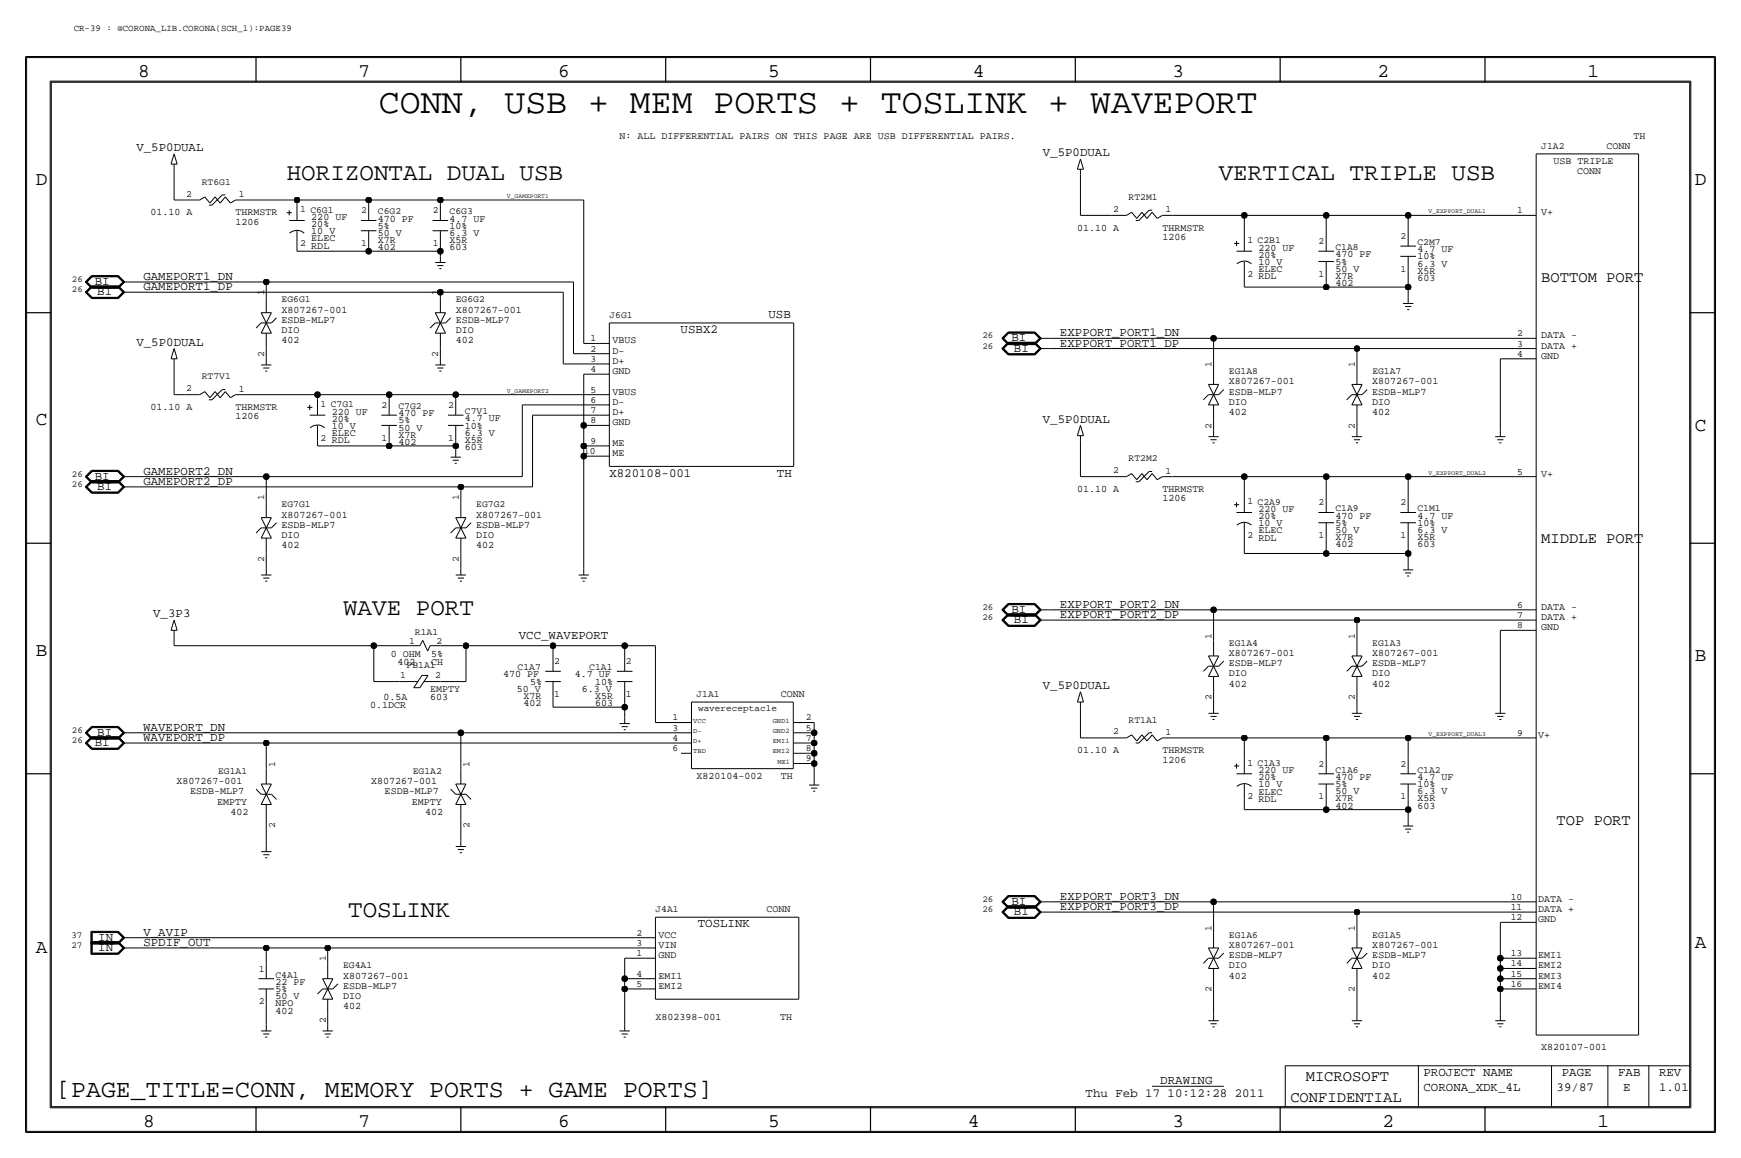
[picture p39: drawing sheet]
<svg xmlns="http://www.w3.org/2000/svg" width="432mm" height="287mm" viewBox="0 0 432 287" stroke-linecap="round" stroke-linejoin="round" font-family="sans-serif">
<defs><g id="words">
<text font-size="8.6" x="94" y="28">CONN, USB + MEM PORTS + TOSLINK + WAVEPORT</text>
<text font-size="6.2" x="14" y="271.8">[PAGE_TITLE=CONN, MEMORY PORTS + GAME PORTS]</text>
<g font-size="6">
<text x="71.1" y="44.5">HORIZONTAL DUAL USB</text>
<text x="302.3" y="44.5">VERTICAL TRIPLE USB</text>
<text x="85.1" y="152.5">WAVE PORT</text>
<text x="86.4" y="227.4">TOSLINK</text>
</g>
<g font-size="4.8">
<text x="34.3" y="19.1">8</text>
<text x="88.9" y="19.1">7</text>
<text x="138.4" y="19.1">6</text>
<text x="190.5" y="19.1">5</text>
<text x="241.3" y="19.1">4</text>
<text x="290.8" y="19.1">3</text>
<text x="341.6" y="19.1">2</text>
<text x="393.7" y="19.1">1</text>
<text x="8.9" y="45.8">D</text>
<text x="420.4" y="45.8">D</text>
<text x="8.9" y="105.5">C</text>
<text x="420.4" y="106.7">C</text>
<text x="8.9" y="162.6">B</text>
<text x="420.4" y="163.9">B</text>
<text x="8.9" y="236.3">A</text>
<text x="420.4" y="235">A</text>
<text x="35.5" y="279.4">8</text>
<text x="88.9" y="279.4">7</text>
<text x="138.4" y="279.4">6</text>
<text x="190.5" y="279.4">5</text>
<text x="240" y="279.4">4</text>
<text x="290.8" y="279.4">3</text>
<text x="342.9" y="279.4">2</text>
<text x="396.2" y="279.4">1</text>
</g>
<g font-size="3.8">
<text x="382.3" y="69.9">BOTTOM PORT</text>
<text x="382.3" y="134.7">MIDDLE PORT</text>
<text x="386.1" y="204.5">TOP PORT</text>
<text x="323.9" y="268">MICROSOFT</text>
<text x="320" y="273.1">CONFIDENTIAL</text>
</g>
<g font-size="3.1">
<text x="33.8" y="37.5">V_5P0DUAL</text>
<text x="258.6" y="38.8">V_5P0DUAL</text>
<text x="23.5" y="70.7">BI</text>
<text x="35.6" y="71.9">GAMEPORT1_DP</text>
<text x="35.6" y="69.4">GAMEPORT1_DN</text>
<text x="24.1" y="73.2">BI</text>
<text x="168.8" y="82.6">USBX2</text>
<text x="190.6" y="78.8">USB</text>
<text x="262.9" y="83.4">EXPPORT_PORT1_DN</text>
<text x="33.8" y="85.8">V_5P0DUAL</text>
<text x="250.9" y="84.6">BI</text>
<text x="251.5" y="87.2">BI</text>
<text x="262.9" y="85.9">EXPPORT_PORT1_DP</text>
<text x="258.6" y="104.8">V_5P0DUAL</text>
<text x="23.5" y="118.9">BI</text>
<text x="35.6" y="117.7">GAMEPORT2_DN</text>
<text x="151.1" y="118.2">X820108-001</text>
<text x="192.7" y="118.2">TH</text>
<text x="24.1" y="121.5">BI</text>
<text x="35.6" y="120.2">GAMEPORT2_DP</text>
<text x="38" y="153.1">V_3P3</text>
<text x="250.9" y="151.9">BI</text>
<text x="251.5" y="154.5">BI</text>
<text x="262.9" y="153.2">EXPPORT_PORT2_DP</text>
<text x="262.9" y="150.7">EXPPORT_PORT2_DN</text>
<text x="128.7" y="158.3">VCC_WAVEPORT</text>
<text x="258.6" y="170.8">V_5P0DUAL</text>
<text x="23.5" y="185">BI</text>
<text x="24.1" y="182.4">BI</text>
<text x="35.5" y="183.7">WAVEPORT_DP</text>
<text x="35.5" y="181.2">WAVEPORT_DN</text>
<text x="250.9" y="224.3">BI</text>
<text x="251.5" y="226.9">BI</text>
<text x="262.9" y="225.6">EXPPORT_PORT3_DP</text>
<text x="262.9" y="223.1">EXPPORT_PORT3_DN</text>
<text x="24.4" y="233.2">IN</text>
<text x="35.6" y="232">V_AVIP</text>
<text x="173.1" y="229.9">TOSLINK</text>
<text x="24.4" y="235.8">IN</text>
<text x="35.6" y="234.5">SPDIF_OUT</text>
<text x="287.8" y="268.8">DRAWING</text>
<text x="353.1" y="266.8">PROJECT NAME</text>
<text x="387.3" y="266.8">PAGE</text>
<text x="401.3" y="266.8">FAB</text>
<text x="411.5" y="266.8">REV</text>
<text x="269.2" y="271.8">Thu Feb 17 10:12:28 2011</text>
<text x="353.1" y="270.6">CORONA_XDK_4L</text>
<text x="386.1" y="270.6">39/87</text>
<text x="402.6" y="270.6">E</text>
<text x="411.5" y="270.6">1.01</text>
</g>
<g font-size="2.5">
<text x="153.7" y="34.3">N: ALL DIFFERENTIAL PAIRS ON THIS PAGE ARE USB DIFFERENTIAL PAIRS.</text>
<text x="405.1" y="34.3">TH</text>
<text x="385.3" y="40.7">USB TRIPLE</text>
<text x="398.4" y="36.9">CONN</text>
<text x="391.2" y="43.2">CONN</text>
<text x="37.3" y="53.4">01.10 A</text>
<text x="58.4" y="53.4">THRMSTR</text>
<text x="382.3" y="53.4">V+</text>
<text x="58.4" y="55.7">1206</text>
<text x="77.2" y="54.5">220 UF</text>
<text x="77.2" y="56.3">20%</text>
<text x="77.2" y="58.1">10 V</text>
<text x="77.2" y="59.8">ELEC</text>
<text x="93.7" y="56.7">5%</text>
<text x="93.7" y="54.9">470 PF</text>
<text x="93.7" y="58.5">50 V</text>
<text x="111.5" y="56.7">10%</text>
<text x="111.5" y="54.9">4.7 UF</text>
<text x="111.5" y="58.5">6.3 V</text>
<text x="267.2" y="57.2">01.10 A</text>
<text x="288.3" y="57.2">THRMSTR</text>
<text x="288.3" y="59.5">1206</text>
<text x="93.7" y="62">402</text>
<text x="93.7" y="60.2">X7R</text>
<text x="111.5" y="60.2">X5R</text>
<text x="111.5" y="62">603</text>
<text x="312.2" y="63.9">20%</text>
<text x="312.2" y="65.7">10 V</text>
<text x="312.2" y="62.1">220 UF</text>
<text x="331.2" y="65.6">5%</text>
<text x="331.2" y="63.8">470 PF</text>
<text x="351.5" y="62.5">4.7 UF</text>
<text x="351.5" y="64.3">10%</text>
<text x="312.2" y="67.5">ELEC</text>
<text x="331.2" y="70.9">402</text>
<text x="331.2" y="69.1">X7R</text>
<text x="331.2" y="67.4">50 V</text>
<text x="351.5" y="69.6">603</text>
<text x="351.5" y="66.1">6.3 V</text>
<text x="351.5" y="67.9">X5R</text>
<text x="69.9" y="77.5">X807267-001</text>
<text x="113" y="77.5">X807267-001</text>
<text x="69.9" y="80.1">ESDB-MLP7</text>
<text x="69.9" y="82.6">DIO</text>
<text x="113" y="82.6">DIO</text>
<text x="113" y="80.1">ESDB-MLP7</text>
<text x="382.3" y="83.9">DATA -</text>
<text x="69.9" y="85.1">402</text>
<text x="113" y="85.1">402</text>
<text x="151.9" y="87.7">D-</text>
<text x="151.9" y="85.1">VBUS</text>
<text x="382.3" y="86.4">DATA +</text>
<text x="382.3" y="89">GND</text>
<text x="151.9" y="92.8">GND</text>
<text x="151.9" y="90.2">D+</text>
<text x="304.8" y="95.3">X807267-001</text>
<text x="340.4" y="95.3">X807267-001</text>
<text x="37.3" y="101.7">01.10 A</text>
<text x="58.4" y="101.7">THRMSTR</text>
<text x="151.9" y="97.8">VBUS</text>
<text x="151.9" y="100.4">D-</text>
<text x="304.8" y="100.4">DIO</text>
<text x="304.8" y="97.8">ESDB-MLP7</text>
<text x="340.4" y="100.4">DIO</text>
<text x="340.4" y="97.8">ESDB-MLP7</text>
<text x="58.4" y="103.9">1206</text>
<text x="82.3" y="102.8">220 UF</text>
<text x="82.3" y="104.5">20%</text>
<text x="82.3" y="106.3">10 V</text>
<text x="98.8" y="103.2">470 PF</text>
<text x="98.8" y="105">5%</text>
<text x="98.8" y="106.7">50 V</text>
<text x="115.3" y="104.5">4.7 UF</text>
<text x="115.3" y="106.2">10%</text>
<text x="151.9" y="102.9">D+</text>
<text x="151.9" y="105.5">GND</text>
<text x="304.8" y="102.9">402</text>
<text x="340.4" y="102.9">402</text>
<text x="82.3" y="108.1">ELEC</text>
<text x="98.8" y="110.3">402</text>
<text x="98.8" y="108.5">X7R</text>
<text x="115.3" y="109.8">X5R</text>
<text x="115.3" y="108">6.3 V</text>
<text x="115.3" y="111.6">603</text>
<text x="151.9" y="110.5">ME</text>
<text x="151.9" y="113.1">ME</text>
<text x="382.3" y="118.2">V+</text>
<text x="267.2" y="122">01.10 A</text>
<text x="288.3" y="124.3">1206</text>
<text x="288.3" y="122">THRMSTR</text>
<text x="69.9" y="130.9">ESDB-MLP7</text>
<text x="69.9" y="128.3">X807267-001</text>
<text x="118.1" y="130.9">ESDB-MLP7</text>
<text x="118.1" y="128.3">X807267-001</text>
<text x="312.2" y="128.7">20%</text>
<text x="312.2" y="126.9">220 UF</text>
<text x="312.2" y="130.4">10 V</text>
<text x="331.2" y="130.3">5%</text>
<text x="331.2" y="128.6">470 PF</text>
<text x="351.5" y="130.3">10%</text>
<text x="351.5" y="128.6">4.7 UF</text>
<text x="69.9" y="135.9">402</text>
<text x="69.9" y="133.4">DIO</text>
<text x="118.1" y="135.9">402</text>
<text x="118.1" y="133.4">DIO</text>
<text x="312.2" y="132.2">ELEC</text>
<text x="331.2" y="133.9">X7R</text>
<text x="331.2" y="135.7">402</text>
<text x="331.2" y="132.1">50 V</text>
<text x="351.5" y="135.7">603</text>
<text x="351.5" y="133.9">X5R</text>
<text x="351.5" y="132.1">6.3 V</text>
<text x="382.3" y="151.2">DATA -</text>
<text x="382.3" y="153.7">DATA +</text>
<text x="382.3" y="156.3">GND</text>
<text x="96.9" y="162.9">0 OHM</text>
<text x="98.6" y="164.9">402</text>
<text x="106.9" y="162.9">5%</text>
<text x="106.9" y="164.8">CH</text>
<text x="124.8" y="167.9">470 PF</text>
<text x="142.6" y="168">4.7 UF</text>
<text x="304.8" y="165.2">ESDB-MLP7</text>
<text x="304.8" y="162.6">X807267-001</text>
<text x="304.8" y="167.7">DIO</text>
<text x="340.4" y="167.7">DIO</text>
<text x="340.4" y="165.1">ESDB-MLP7</text>
<text x="340.4" y="162.6">X807267-001</text>
<text x="95.1" y="173.5">0.5A</text>
<text x="106.7" y="173.5">603</text>
<text x="106.7" y="171.5">EMPTY</text>
<text x="128.2" y="171.5">50 V</text>
<text x="129.8" y="173.3">X7R</text>
<text x="131.5" y="169.7">5%</text>
<text x="144.3" y="171.5">6.3 V</text>
<text x="147.6" y="169.7">10%</text>
<text x="147.6" y="173.3">X5R</text>
<text x="193.7" y="172.8">CONN</text>
<text x="304.8" y="170.2">402</text>
<text x="340.4" y="170.2">402</text>
<text x="91.8" y="175.6">0.1DCR</text>
<text x="129.8" y="175.1">402</text>
<text x="147.6" y="175.1">603</text>
<text x="381.5" y="182.9">V+</text>
<text x="267.2" y="186.7">01.10 A</text>
<text x="288.3" y="186.7">THRMSTR</text>
<text x="288.3" y="189">1206</text>
<text x="312.2" y="191.7">220 UF</text>
<text x="43.8" y="194.4">X807267-001</text>
<text x="47.1" y="196.9">ESDB-MLP7</text>
<text x="92.1" y="194.4">X807267-001</text>
<text x="95.4" y="196.9">ESDB-MLP7</text>
<text x="172.7" y="193.1">X820104-002</text>
<text x="193.7" y="193.1">TH</text>
<text x="312.2" y="197">ELEC</text>
<text x="312.2" y="193.4">20%</text>
<text x="312.2" y="195.2">10 V</text>
<text x="331.2" y="195.1">5%</text>
<text x="331.2" y="196.9">50 V</text>
<text x="331.2" y="193.3">470 PF</text>
<text x="351.5" y="196.9">6.3 V</text>
<text x="351.5" y="195.1">10%</text>
<text x="351.5" y="193.3">4.7 UF</text>
<text x="53.9" y="199.4">EMPTY</text>
<text x="57.2" y="202">402</text>
<text x="102.1" y="199.4">EMPTY</text>
<text x="105.5" y="202">402</text>
<text x="331.2" y="200.5">402</text>
<text x="331.2" y="198.7">X7R</text>
<text x="351.5" y="200.5">603</text>
<text x="351.5" y="198.7">X5R</text>
<text x="190.1" y="226.1">CONN</text>
<text x="381.5" y="223.6">DATA -</text>
<text x="381.5" y="226.1">DATA +</text>
<text x="163.3" y="232.5">VCC</text>
<text x="381.5" y="228.7">GND</text>
<text x="163.3" y="237.5">GND</text>
<text x="163.3" y="235">VIN</text>
<text x="304.8" y="237.5">ESDB-MLP7</text>
<text x="304.8" y="235">X807267-001</text>
<text x="340.4" y="237.5">ESDB-MLP7</text>
<text x="340.4" y="235">X807267-001</text>
<text x="381.5" y="237.5">EMI1</text>
<text x="68.3" y="245.9">5%</text>
<text x="68.3" y="244.1">22 PF</text>
<text x="85.1" y="245.2">ESDB-MLP7</text>
<text x="85.1" y="242.6">X807267-001</text>
<text x="163.3" y="245.2">EMI2</text>
<text x="163.3" y="242.6">EMI1</text>
<text x="304.8" y="242.6">402</text>
<text x="304.8" y="240.1">DIO</text>
<text x="340.4" y="242.6">402</text>
<text x="340.4" y="240.1">DIO</text>
<text x="381.5" y="245.2">EMI4</text>
<text x="381.5" y="242.6">EMI3</text>
<text x="381.5" y="240.1">EMI2</text>
<text x="68.3" y="249.5">NPO</text>
<text x="68.3" y="251.3">402</text>
<text x="68.3" y="247.7">50 V</text>
<text x="85.1" y="247.7">DIO</text>
<text x="85.1" y="250.2">402</text>
<text x="162.6" y="252.8">X802398-001</text>
<text x="193.5" y="252.8">TH</text>
<text x="382.3" y="260.4">X820107-001</text>
</g>
<g font-size="2.4">
<text x="382.3" y="36.9">J1A2</text>
<text x="50" y="45.8">RT6G1</text>
<text x="46.2" y="48.7">2</text>
<text x="59.2" y="48.8">1</text>
<text x="74.4" y="52.6">1 C6G1</text>
<text x="89.6" y="52.9">2</text>
<text x="93.7" y="53.1">C6G2</text>
<text x="107.3" y="52.9">2</text>
<text x="111.5" y="53.1">C6G3</text>
<text x="276" y="52.5">2</text>
<text x="279.9" y="49.6">RT2M1</text>
<text x="289.1" y="52.6">1</text>
<text x="376.3" y="52.9">1</text>
<text x="347.4" y="59.2">2</text>
<text x="74.4" y="61">2 RDL</text>
<text x="89.6" y="61">1</text>
<text x="107.3" y="61">1</text>
<text x="309.4" y="60.2">1 C2B1</text>
<text x="327.1" y="60.5">2</text>
<text x="331.2" y="62">C1A8</text>
<text x="351.5" y="60.8">C2M7</text>
<text x="309.4" y="68.6">2 RDL</text>
<text x="327.1" y="68.6">1</text>
<text x="347.4" y="67.4">1</text>
<text x="65.5" y="73.2" transform="rotate(-90 65.5 73.2)">1</text>
<text x="69.9" y="75">EG6G1</text>
<text x="108.7" y="73.2" transform="rotate(-90 108.7 73.2)">1</text>
<text x="113" y="75">EG6G2</text>
<text x="151.1" y="78.8">J6G1</text>
<text x="376.3" y="83.4">2</text>
<text x="65.5" y="88.5" transform="rotate(-90 65.5 88.5)">2</text>
<text x="108.7" y="88.5" transform="rotate(-90 108.7 88.5)">2</text>
<text x="146.5" y="89.7">3</text>
<text x="146.5" y="87.2">2</text>
<text x="146.5" y="84.6">1</text>
<text x="376.3" y="88.4">4</text>
<text x="376.3" y="85.9">3</text>
<text x="50" y="94">RT7V1</text>
<text x="146.5" y="92.3">4</text>
<text x="300.5" y="91" transform="rotate(-90 300.5 91)">1</text>
<text x="304.8" y="92.8">EG1A8</text>
<text x="336" y="91" transform="rotate(-90 336 91)">1</text>
<text x="340.4" y="92.8">EG1A7</text>
<text x="46.2" y="97">2</text>
<text x="59.2" y="97.1">1</text>
<text x="79.5" y="100.9">1 C7G1</text>
<text x="94.6" y="101.1">2</text>
<text x="98.8" y="101.4">C7G2</text>
<text x="111.1" y="101.1">2</text>
<text x="146.5" y="99.9">6</text>
<text x="146.5" y="97.3">5</text>
<text x="115.3" y="102.7">C7V1</text>
<text x="146.5" y="105">8</text>
<text x="146.5" y="102.4">7</text>
<text x="300.5" y="106.3" transform="rotate(-90 300.5 106.3)">2</text>
<text x="336" y="106.3" transform="rotate(-90 336 106.3)">2</text>
<text x="79.5" y="109.3">2 RDL</text>
<text x="94.6" y="109.3">1</text>
<text x="111.1" y="109.3">1</text>
<text x="144.8" y="112.6">10</text>
<text x="146.5" y="110">9</text>
<text x="276" y="117.3">2</text>
<text x="279.9" y="114.4">RT2M2</text>
<text x="289.1" y="117.4">1</text>
<text x="376.3" y="117.7">5</text>
<text x="65.5" y="124" transform="rotate(-90 65.5 124)">1</text>
<text x="69.9" y="125.8">EG7G1</text>
<text x="113.8" y="124" transform="rotate(-90 113.8 124)">1</text>
<text x="118.1" y="125.8">EG7G2</text>
<text x="309.4" y="125">1 C2A9</text>
<text x="327.1" y="125.3">2</text>
<text x="347.4" y="125.3">2</text>
<text x="331.2" y="126.8">C1A9</text>
<text x="351.5" y="126.8">C1M1</text>
<text x="309.4" y="133.4">2 RDL</text>
<text x="327.1" y="133.4">1</text>
<text x="347.4" y="133.4">1</text>
<text x="65.5" y="139.3" transform="rotate(-90 65.5 139.3)">2</text>
<text x="113.8" y="139.3" transform="rotate(-90 113.8 139.3)">2</text>
<text x="376.3" y="155.8">8</text>
<text x="376.3" y="153.2">7</text>
<text x="376.3" y="150.7">6</text>
<text x="101.4" y="159.6">1</text>
<text x="102.9" y="157.5">R1A1</text>
<text x="108.3" y="159.6">2</text>
<text x="300.5" y="158.3" transform="rotate(-90 300.5 158.3)">1</text>
<text x="304.8" y="160.1">EG1A4</text>
<text x="336" y="158.3" transform="rotate(-90 336 158.3)">1</text>
<text x="340.4" y="160.1">EG1A3</text>
<text x="100.8" y="165.7">FB1A1</text>
<text x="128.4" y="166.2">C1A7</text>
<text x="137.4" y="164.6">2</text>
<text x="146.2" y="166.2">C1A1</text>
<text x="155.2" y="164.6">2</text>
<text x="99.2" y="168.2">1</text>
<text x="107.9" y="168.2">2</text>
<text x="137.4" y="172.8">1</text>
<text x="155.2" y="172.8">1</text>
<text x="172.7" y="172.8">J1A1</text>
<text x="300.5" y="173.6" transform="rotate(-90 300.5 173.6)">2</text>
<text x="336" y="173.6" transform="rotate(-90 336 173.6)">2</text>
<text x="166.8" y="178.6">1</text>
<text x="199.9" y="178.6">2</text>
<text x="279.9" y="179.1">RT1A1</text>
<text x="166.8" y="181.2">3</text>
<text x="166.8" y="183.7">4</text>
<text x="199.9" y="181.2">5</text>
<text x="199.9" y="183.7">7</text>
<text x="276" y="182.1">2</text>
<text x="289.1" y="182.2">1</text>
<text x="376.3" y="182.4">9</text>
<text x="54.1" y="191.8">EG1A1</text>
<text x="68.2" y="190" transform="rotate(-90 68.2 190)">1</text>
<text x="102.4" y="191.8">EG1A2</text>
<text x="116.5" y="190" transform="rotate(-90 116.5 190)">1</text>
<text x="166.8" y="186.2">6</text>
<text x="199.9" y="188.8">9</text>
<text x="199.9" y="186.2">8</text>
<text x="309.4" y="189.8">1 C1A3</text>
<text x="327.1" y="190">2</text>
<text x="331.2" y="191.6">C1A6</text>
<text x="347.4" y="190">2</text>
<text x="351.5" y="191.6">C1A2</text>
<text x="309.4" y="198.2">2 RDL</text>
<text x="327.1" y="198.2">1</text>
<text x="347.4" y="198.2">1</text>
<text x="68.2" y="205.4" transform="rotate(-90 68.2 205.4)">2</text>
<text x="116.5" y="205.4" transform="rotate(-90 116.5 205.4)">2</text>
<text x="162.6" y="226.1">J4A1</text>
<text x="374.7" y="225.6">11</text>
<text x="374.7" y="223.1">10</text>
<text x="157.9" y="232">2</text>
<text x="300.5" y="230.7" transform="rotate(-90 300.5 230.7)">1</text>
<text x="304.8" y="232.5">EG1A6</text>
<text x="336" y="230.7" transform="rotate(-90 336 230.7)">1</text>
<text x="340.4" y="232.5">EG1A5</text>
<text x="374.7" y="228.1">12</text>
<text x="80.8" y="238.3" transform="rotate(-90 80.8 238.3)">1</text>
<text x="157.9" y="234.5">3</text>
<text x="157.9" y="237">1</text>
<text x="374.7" y="239.6">14</text>
<text x="374.7" y="237">13</text>
<text x="64.2" y="240.8">1</text>
<text x="68.3" y="242.4">C4A1</text>
<text x="85.1" y="240.1">EG4A1</text>
<text x="157.9" y="244.7">5</text>
<text x="157.9" y="242.1">4</text>
<text x="374.7" y="244.6">16</text>
<text x="374.7" y="242.1">15</text>
<text x="64.2" y="249">2</text>
<text x="300.5" y="246" transform="rotate(-90 300.5 246)">2</text>
<text x="336" y="246" transform="rotate(-90 336 246)">2</text>
<text x="80.8" y="253.6" transform="rotate(-90 80.8 253.6)">2</text>
</g>
<g font-size="2.3">
<text x="18.3" y="7.7">CR-39 : @CORONA_LIB.CORONA(SCH_1):PAGE39</text>
<text x="17.8" y="69.9">26</text>
<text x="17.8" y="72.4">26</text>
<text x="243.6" y="83.9">26</text>
<text x="243.6" y="86.4">26</text>
<text x="17.8" y="118.2">26</text>
<text x="17.8" y="120.7">26</text>
<text x="243.6" y="151.2">26</text>
<text x="243.6" y="153.7">26</text>
<text x="173.1" y="176.2">wavereceptacle</text>
<text x="17.8" y="184.2">26</text>
<text x="17.8" y="181.7">26</text>
<text x="243.6" y="226.1">26</text>
<text x="243.6" y="223.6">26</text>
<text x="17.7" y="232.5">37</text>
<text x="17.7" y="235">27</text>
</g>
<g font-size="1.7">
<text x="172" y="179.1">VCC</text>
<text x="191.7" y="179.1">GND1</text>
<text x="172" y="181.7">D-</text>
<text x="172" y="184.2">D+</text>
<text x="191.7" y="181.7">GND2</text>
<text x="191.7" y="184.2">EMI1</text>
<text x="172" y="186.7">TBD</text>
<text x="191.7" y="186.7">EMI2</text>
<text x="192.8" y="189.3">ME1</text>
</g>
<g font-size="1.6">
<text x="125.7" y="49.1">V_GAMEPORT1</text>
<text x="354.3" y="52.9">V_EXPPORT_DUAL1</text>
<text x="125.7" y="97.3">V_GAMEPORT2</text>
<text x="354.3" y="117.7">V_EXPPORT_DUAL2</text>
<text x="354.3" y="182.4">V_EXPPORT_DUAL3</text>
</g>
</g></defs>
<!-- layer: Nets -->
<g fill="none" stroke="#000" stroke-width=".25">
<path d="M43.2 42v7.6zM43.2 49.6h2.5zM61 49.6h12.7zM73.7 49.6h17.7zM73.7 49.6v1.3zM91.4 49.6v1.3zM91.4 49.6h17.8zM109.2 49.6h35.6zM109.2 49.6v1.3zM144.8 49.6v35.5zM268 43.2v10.2zM268 53.4h7.6z"/>
<path d="M290.8 53.4h17.8zM308.6 53.4v5.1zM308.6 53.4h20.3zM328.9 53.4h20.3zM328.9 53.4v5.1zM349.2 53.4h29.3zM349.2 53.4v3.8zM33 72.4h76.2zM33 69.9h33zM66 69.9h76.2zM66 69.9v3.8zM73.7 62.3h17.7z"/>
<path d="M73.7 61v1.3zM91.4 61v1.3zM91.4 62.3h17.8zM109.2 72.4h30.5zM109.2 61v1.3zM109.2 62.3v1.3zM109.2 72.4v1.3zM139.7 72.4v17.8zM142.2 69.9v17.8zM308.6 71.2h20.3zM308.6 68.6v2.6zM328.9 71.2h20.3z"/>
<path d="M328.9 68.6v2.6zM349.2 71.2v2.5zM349.2 67.4v3.8zM43.2 90.2v7.6zM43.2 97.8h2.5zM61 97.8h17.7zM66 86.4v2.6zM78.7 97.8v1.3zM78.7 97.8h17.8zM96.5 97.8h16.5zM96.5 97.8v1.3zM109.2 86.4v2.6z"/>
<path d="M113 97.8h35.6zM113 97.8v1.3zM139.7 90.2h8.9zM142.2 87.7h6.4zM144.8 92.8h3.8zM144.8 85.1h3.8zM144.8 92.8v12.7zM260.3 83.9h40.7zM260.3 86.4h76.2zM301 83.9h77.5zM301 83.9v7.6zM336.5 86.4h42z"/>
<path d="M336.5 86.4v5.1zM372.1 89v17.7zM372.1 89h6.4zM33 118.2h33zM66 118.2h63.5zM66 118.2v6.3zM78.7 110.5h17.8zM78.7 109.3v1.2zM96.5 110.5h16.5zM96.5 109.3v1.2zM113 110.5v1.3zM113 109.3v1.2z"/>
<path d="M129.5 100.4h19.1zM129.5 100.4v17.8zM132.1 102.9h16.5zM132.1 102.9v17.8zM144.8 113.1h3.8zM144.8 113.1v27.9zM144.8 110.5v2.6zM144.8 110.5h3.8zM144.8 105.5v5zM144.8 105.5h3.8zM268 109.3v8.9zM268 118.2h7.6z"/>
<path d="M290.8 118.2h17.8zM301 104.2v2.5zM308.6 118.2h20.3zM308.6 118.2v5zM328.9 118.2h20.4zM328.9 118.2v5zM336.5 104.2v2.5zM349.2 118.2h29.3zM349.2 118.2v5zM33 120.7h81.3zM66 137.2v3.8zM114.3 120.7h17.8z"/>
<path d="M114.3 137.2v3.8zM114.3 120.7v3.8zM308.6 137.2h20.3zM308.6 133.4v3.8zM328.9 137.2h20.4zM328.9 133.4v3.8zM349.2 137.2v2.6zM349.2 133.4v3.8zM43.2 157.5v2.6zM260.3 151.2h40.7zM260.3 153.7h76.2zM301 151.2v7.6z"/>
<path d="M301 151.2h77.5zM336.5 153.7v5.1zM336.6 153.7h41.9zM372.1 156.3v19zM372.1 156.3h6.4zM43.2 160.1h49.5zM92.7 160.1h8.9zM92.7 160.1v8.9zM92.7 169h6.4zM109.2 169h6.4zM109.2 160.1h6.4zM115.6 160.1v8.9z"/>
<path d="M115.6 160.1h21.6zM137.2 175.3h17.7zM137.2 172.8v2.5zM137.2 160.1h17.7zM137.2 160.1v2.5zM154.9 172.8v2.5zM154.9 175.3v2.6zM154.9 160.1h7.7zM154.9 160.1v2.5zM162.6 160.1v19zM162.6 179.1h6.3zM199.4 179.1h2.5z"/>
<path d="M201.9 179.1v2.6zM268 175.3v7.6zM301 171.5v3.8zM336.5 171.5v3.8zM33 184.2h33zM33 181.7h81.3zM66 184.2v6.4zM66 184.2h102.9zM114.3 181.7v8.9zM114.3 181.7h54.6zM199.4 189.3h2.5zM199.4 186.7h2.5z"/>
<path d="M199.4 184.2h2.5zM199.4 181.7h2.5zM201.9 189.3v3.8zM201.9 186.7v2.6zM201.9 184.2v2.5zM201.9 181.7v2.5zM268 182.9h7.6zM290.8 182.9h17.8zM308.6 198.2v2.5zM308.6 182.9h20.3zM308.6 182.9v5.1zM328.9 198.2v2.5z"/>
<path d="M328.9 182.9h20.4zM328.9 182.9v5.1zM349.2 198.2v2.5zM349.2 182.9h29.3zM349.2 182.9v5.1zM66 203.3v6.3zM114.3 203.3v5zM308.6 200.7h20.3zM328.9 200.7h20.4zM349.2 200.7v2.6zM33 232.5h127zM33 235h33z"/>
<path d="M66 235h15.3zM66 235v3.8zM81.3 235v3.8zM81.3 235h78.7zM154.9 237.5v5.1zM154.9 237.5h5.1zM260.3 226.1h76.2zM260.4 223.6h40.6zM301 223.6v7.6zM301 223.6h77.5zM336.5 226.1v5.1zM336.6 226.1h41.9z"/>
<path d="M372.1 237.5h6.4zM372.1 228.7h6.4zM372.1 237.5v2.6zM372.1 228.7v8.8zM66 249v5.1zM81.3 251.5v2.6zM154.9 245.2v8.9zM154.9 242.6v2.6zM154.9 242.6h5.1zM154.9 245.2h5.1zM301 243.9v7.6zM336.5 243.9v7.6z"/>
<path d="M372.1 245.2h6.4zM372.1 242.6h6.4zM372.1 240.1h6.4zM372.1 245.2v6.3zM372.1 242.6v2.6zM372.1 240.1v2.5z"/>
</g>
<g fill="#000" stroke="#000" stroke-width=".25">
<circle cx="73.7" cy="49.6" r=".72"/>
<circle cx="91.4" cy="49.6" r=".72"/>
<circle cx="109.2" cy="49.6" r=".72"/>
<circle cx="308.6" cy="53.4" r=".72"/>
<circle cx="328.9" cy="53.4" r=".72"/>
<circle cx="349.3" cy="53.4" r=".72"/>
<circle cx="66" cy="69.9" r=".72"/>
<circle cx="91.4" cy="62.3" r=".72"/>
<circle cx="109.2" cy="62.3" r=".72"/>
<circle cx="109.2" cy="72.4" r=".72"/>
<circle cx="328.9" cy="71.2" r=".72"/>
<circle cx="349.3" cy="71.2" r=".72"/>
<circle cx="78.7" cy="97.8" r=".72"/>
<circle cx="96.5" cy="97.8" r=".72"/>
<circle cx="113" cy="97.8" r=".72"/>
<circle cx="301" cy="83.9" r=".72"/>
<circle cx="336.6" cy="86.4" r=".72"/>
<circle cx="66" cy="118.2" r=".72"/>
<circle cx="96.5" cy="110.5" r=".72"/>
<circle cx="113" cy="110.5" r=".72"/>
<circle cx="144.8" cy="113.1" r=".72"/>
<circle cx="144.8" cy="110.5" r=".72"/>
<circle cx="144.8" cy="105.5" r=".72"/>
<circle cx="308.6" cy="118.2" r=".72"/>
<circle cx="328.9" cy="118.2" r=".72"/>
<circle cx="349.3" cy="118.2" r=".72"/>
<circle cx="114.3" cy="120.7" r=".72"/>
<circle cx="328.9" cy="137.2" r=".72"/>
<circle cx="349.3" cy="137.2" r=".72"/>
<circle cx="301" cy="151.2" r=".72"/>
<circle cx="336.6" cy="153.7" r=".72"/>
<circle cx="92.7" cy="160.1" r=".72"/>
<circle cx="115.6" cy="160.1" r=".72"/>
<circle cx="137.2" cy="160.1" r=".72"/>
<circle cx="154.9" cy="175.3" r=".72"/>
<circle cx="154.9" cy="160.1" r=".72"/>
<circle cx="66" cy="184.2" r=".72"/>
<circle cx="114.3" cy="181.7" r=".72"/>
<circle cx="201.9" cy="181.7" r=".72"/>
<circle cx="201.9" cy="189.3" r=".72"/>
<circle cx="201.9" cy="186.7" r=".72"/>
<circle cx="201.9" cy="184.2" r=".72"/>
<circle cx="308.6" cy="182.9" r=".72"/>
<circle cx="328.9" cy="182.9" r=".72"/>
<circle cx="349.3" cy="182.9" r=".72"/>
<circle cx="328.9" cy="200.7" r=".72"/>
<circle cx="349.3" cy="200.7" r=".72"/>
<circle cx="66" cy="235" r=".72"/>
<circle cx="81.3" cy="235" r=".72"/>
<circle cx="301" cy="223.6" r=".72"/>
<circle cx="336.6" cy="226.1" r=".72"/>
<circle cx="372.1" cy="237.5" r=".72"/>
<circle cx="154.9" cy="242.6" r=".72"/>
<circle cx="154.9" cy="245.2" r=".72"/>
<circle cx="372.1" cy="240.1" r=".72"/>
<circle cx="372.1" cy="245.2" r=".72"/>
<circle cx="372.1" cy="242.6" r=".72"/>
</g>
<!-- layer: Components -->
<g fill="none" stroke="#000" stroke-width=".25">
<path d="M43.2 38.2l.7 2.5zM43.2 38.2l-.8 2.5zM268 39.4l.7 2.6zM268 39.4l-.8 2.6zM381 38.2h25.4zM381 38.2v218.4zM406.4 38.2v218.4zM42.4 40.7h1.5zM43.2 40.7v1.3zM45.7 49.6h3.8zM49.5 49.6l1.3-.8zM50.8 48.8l1.3 1.5z"/>
<path d="M51.8 50.9h.8zM52.6 50.9l2.5-2.6zM53.3 48.8l1.3 1.5zM53.3 48.8l-1.2 1.5zM55.1 48.3h.8zM55.9 48.8l1.2 1.5zM55.9 48.8l-1.3 1.5zM57.2 50.3l1.2-.7zM58.4 49.6h2.6zM71.1 52.7h1.3zM71.7 52.1v1.3zM71.7 54.7h3.9z"/>
<path d="M71.8 57.8a2.64 2.64 0 0 1 3.6 0M73.7 57.2v3.8zM73.7 50.9v3.8zM89.5 54.7h3.9zM89.5 57.2h3.9zM91.4 50.9v3.8zM91.4 57.2v3.8zM107.3 54.7h3.9zM107.3 57.2h3.9zM109.2 50.9v3.8zM109.2 57.2v3.8zM267.2 42h1.5z"/>
<path d="M268 42v1.2zM275.6 53.4h3.8zM279.4 53.4l1.3-.8zM280.7 52.6l1.2 1.6zM281.7 54.7h.7zM282.4 54.7l2.6-2.6zM283.2 52.6l1.3 1.6zM283.2 52.6l-1.3 1.6zM285 52.1h.7zM285.7 52.6l1.3 1.6zM285.8 52.6l-1.3 1.6zM287 54.2l1.3-.8z"/>
<path d="M288.3 53.4h2.5zM306.7 59.7v1.3zM308.6 58.5v3.8zM328.9 58.5v3.8zM349.2 57.2v3.8zM378.5 53.4h2.5zM21.1 69.9l1.6 1.6zM21.1 72.4l1.6 1.6zM21.1 69.9l1.6-1.6zM21.1 72.4l1.6-1.5zM21.3 69.9l1.5 1.5zM21.3 72.4l1.5 1.5z"/>
<path d="M21.3 69.9l1.5-1.5zM21.3 72.4l1.5-1.4zM21.4 69.9l1.4-1.4zM21.4 72.4l1.4-1.3zM21.4 69.9l1.4 1.4zM21.4 72.4l1.4 1.4zM21.6 69.9l1.3 1.3zM21.6 72.4l1.3 1.3zM22.7 71.5h6.7zM22.7 70.9h6.7zM22.7 68.3h6.7zM22.7 74h6.7z"/>
<path d="M22.8 68.4h6.5zM22.8 73.9h6.5zM22.8 71.4h6.5zM22.8 71h6.5zM22.8 71.3h6.5zM22.8 71.1h6.5zM22.8 68.5h6.5zM22.8 73.8h6.5zM22.9 68.6l-1.3 1.3zM22.9 71.2l-1.3 1.2zM22.9 68.6h6.3zM22.9 73.7h6.3z"/>
<path d="M22.9 71.2h6.3zM29.2 68.6l1.3 1.3zM29.2 71.2l1.3 1.2zM29.2 71.2l1.3-1.3zM29.2 73.7l1.3-1.3zM29.3 71.3l1.3-1.4zM29.3 73.8l1.3-1.4zM29.3 68.5l1.3 1.4zM29.3 71.1l1.3 1.3zM29.3 71.4l1.5-1.5zM29.3 73.9l1.5-1.5zM29.3 68.4l1.5 1.5z"/>
<path d="M29.3 71l1.5 1.4zM29.4 71.5l1.5-1.6zM29.4 74l1.5-1.6zM29.4 68.3l1.5 1.6zM29.4 70.9l1.5 1.5zM30.5 69.9h2.5zM30.5 72.4h2.5zM64.8 77.5h2.5zM64.8 77.5l2.5 5.1zM66 73.7v3.8zM67.3 77.5l-2.5 5.1zM107.9 77.5h2.6z"/>
<path d="M107.9 65.1h2.6zM107.9 77.5l2.6 5.1zM108.5 65.8h1.5zM109 66.6h.5zM109.2 63.6v1.5zM109.2 73.7v3.8zM110.5 77.5l-2.6 5.1zM306.1 60.4h1.2zM306.7 62.3h3.8zM306.8 65.4a2.64 2.64 0 0 1 3.6 0M308.6 64.8v3.8zM327 62.3h3.9z"/>
<path d="M327 64.8h3.9zM328.9 64.8v3.8zM347.3 61h3.9zM347.3 63.6h3.9zM348 75.2h2.5zM348.5 76h1.5zM349 76.8h.5zM349.2 73.7v1.5zM349.2 63.6v3.8zM42.4 89h1.5zM43.2 89v1.2zM43.2 86.4l.7 2.6z"/>
<path d="M43.2 86.4l-.8 2.6zM45.7 97.8h3.8zM49.5 97.8l1.3-.7zM50.8 97.1l1.3 1.5zM51.8 99.1h.8zM52.6 99.1l2.5-2.5zM53.3 97.1l1.3 1.5zM53.3 97.1l-1.2 1.5zM55.1 96.6h.8zM55.9 97.1l1.2 1.5zM55.9 97.1l-1.3 1.5zM57.2 98.6l1.2-.8z"/>
<path d="M58.4 97.8h2.6zM64.8 90.5h2.5zM64.8 80.1h2.5zM64.8 80.1l-1.3 1.2zM64.8 82.6h2.5zM65.3 91.2h1.5zM65.8 92h.5zM66 89v1.5zM66 82.6v3.8zM67.3 80.1l1.3-1.3zM78.7 99.1v3.8zM96.5 99.1v3.8z"/>
<path d="M107.9 90.5h2.6zM107.9 80.1h2.6zM107.9 80.1l-1.2 1.2zM107.9 82.6h2.6zM108.5 91.2h1.5zM109 92h.5zM109.2 89v1.5zM109.2 82.6v3.8zM110.5 80.1l1.3-1.3zM113 99.1v3.8zM148.6 87.7h2.5zM148.6 92.8h2.5z"/>
<path d="M148.6 90.2h2.5zM148.6 85.1h2.5zM148.6 97.8h2.5zM151.1 80.1h45.7zM151.1 80.1v35.5zM196.8 80.1v35.5zM248.5 86.4l1.5 1.6zM248.5 83.9l1.5 1.5zM248.5 86.4l1.5-1.6zM248.5 83.9l1.5-1.6zM248.6 86.4l1.5-1.5zM248.6 83.9l1.5-1.5z"/>
<path d="M248.6 86.4l1.5 1.5zM248.6 83.9l1.5 1.4zM248.8 86.4l1.3-1.4zM248.8 83.9l1.3-1.4zM248.8 86.4l1.3 1.4zM248.8 83.9l1.3 1.3zM248.9 86.4l1.3-1.3zM248.9 83.9l1.3-1.3zM248.9 86.4l1.3 1.3zM248.9 83.9l1.3 1.2zM250 88h6.7zM250 82.3h6.7z"/>
<path d="M250 84.8h6.7zM250 85.4h6.7zM250.1 87.9h6.5zM250.1 82.4h6.5zM250.1 84.9h6.5zM250.1 85.3h6.5zM250.1 85h6.5zM250.1 85.2h6.5zM250.1 87.8h6.5zM250.1 82.5h6.5zM250.2 87.7h6.3zM250.2 85.1h6.3z"/>
<path d="M250.2 82.6h6.3zM256.5 85.1l1.3 1.3zM256.5 82.6l1.3 1.3zM256.5 87.7l1.3-1.3zM256.5 85.1l1.3-1.2zM256.6 87.8l1.4-1.4zM256.6 85.2l1.4-1.3zM256.6 85l1.4 1.4zM256.6 82.5l1.4 1.4zM256.6 84.9l1.5 1.5zM256.6 82.4l1.5 1.5zM256.6 87.9l1.5-1.5z"/>
<path d="M256.6 85.3l1.5-1.4zM256.7 84.8l1.6 1.6zM256.7 82.3l1.6 1.6zM256.7 88l1.6-1.6zM256.7 85.4l1.6-1.5zM257.8 86.4h2.5zM257.8 83.9h2.5zM299.7 97.8h2.6zM299.7 97.8l-1.3 1.3zM299.7 95.3l2.6 5.1zM299.7 95.3h2.6zM301 91.5v3.8z"/>
<path d="M302.3 95.3l-2.6 5.1zM302.3 97.8l1.2-1.2zM335.3 95.3h2.5zM335.3 97.8h2.5zM335.3 97.8l-1.3 1.3zM335.3 95.3l2.5 5.1zM336.5 91.5v3.8zM337.8 97.8l1.3-1.2zM337.8 95.3l-2.5 5.1zM378.5 86.4h2.5zM378.5 83.9h2.5zM378.5 89h2.5z"/>
<path d="M21.1 118.2l1.6 1.5zM21.1 118.2l1.6-1.6zM21.3 118.2l1.5 1.4zM21.4 118.2l1.4-1.4zM21.4 118.2l1.4 1.3zM21.6 118.2l1.3-1.3zM21.6 118.2l1.3 1.2zM22.7 119.7h6.7zM22.7 119.1h6.7zM22.7 116.6h6.7zM22.8 116.7h6.5zM22.8 119.6h6.5z"/>
<path d="M22.8 119.2h6.5zM22.8 116.7l-1.5 1.5zM22.8 119.2l-1.5 1.5zM22.8 119.5h6.5zM22.8 119.3h6.5zM22.8 116.8h6.5zM22.9 116.9h6.3zM22.9 119.4h6.3zM29.2 116.9l1.3 1.3zM29.2 119.4l1.3 1.3zM29.2 119.4l1.3-1.2zM29.3 119.5l1.3-1.3z"/>
<path d="M29.3 116.8l1.3 1.4zM29.3 119.3l1.3 1.4zM29.3 116.7l1.5 1.5zM29.3 119.2l1.5 1.5zM29.4 119.7l1.5-1.5zM29.4 116.6l1.5 1.6zM29.4 119.1l1.5 1.6zM30.5 118.2h2.5zM30.8 118.2l-1.5 1.4zM76.2 101h1.3zM76.8 100.4v1.3zM76.8 102.9h3.9z"/>
<path d="M76.9 106.1a2.64 2.64 0 0 1 3.6 0M78.7 105.5v3.8zM94.6 102.9h3.9zM94.6 105.5h3.9zM96.5 105.5v3.8zM111.1 102.9h3.9zM111.1 105.5h3.9zM111.8 113.3h2.5zM112.3 114.1h1.5zM112.8 114.9h.5zM113 111.8v1.5zM113 105.5v3.8z"/>
<path d="M148.6 102.9h2.5zM148.6 105.5h2.5zM148.6 100.4h2.5zM148.6 110.5h2.5zM148.6 113.1h2.5zM151.1 115.6h45.7zM267.2 108h1.5zM268 108v1.3zM268 105.5l.7 2.5zM268 105.5l-.8 2.5zM275.6 118.2h3.8zM279.4 118.2l1.3-.8z"/>
<path d="M280.7 117.4l1.2 1.5zM281.7 119.4h.7zM282.4 119.4l2.6-2.5zM283.2 117.4l1.3 1.5zM283.2 117.4l-1.3 1.5zM285 116.9h.7zM285.7 117.4l1.3 1.5zM285.8 117.4l-1.3 1.5zM287 118.9l1.3-.7zM288.3 118.2h2.5zM299.7 100.4h2.6zM299.7 108.3h2.6z"/>
<path d="M300.2 109h1.6zM300.7 109.8h.5zM301 100.4v3.8zM301 106.7v1.6zM335.3 100.4h2.5zM335.3 108.3h2.5zM335.8 109h1.5zM336.3 109.8h.5zM336.5 100.4v3.8zM336.5 106.7v1.6zM370.8 108.3h2.6zM371.3 109h1.6z"/>
<path d="M371.9 109.8h.5zM372.1 106.7v1.6zM378.5 118.2h2.5zM21.1 120.7l1.6 1.6zM21.1 120.7l1.6-1.6zM21.3 120.7l1.5 1.5zM21.4 120.7l1.4-1.4zM21.4 120.7l1.4 1.4zM21.6 120.7l1.3-1.3zM21.6 120.7l1.3 1.3zM22.7 122.3h6.7zM22.8 122.2h6.5z"/>
<path d="M22.8 122.1h6.5zM22.9 122h6.3zM29.2 122l1.3-1.3zM29.3 122.1l1.3-1.4zM29.4 122.3l1.5-1.6zM30.5 120.7h2.5zM30.8 120.7l-1.5 1.5zM64.8 128.3h2.5zM64.8 130.9h2.5zM64.8 130.9l-1.3 1.2zM64.8 133.4h2.5zM64.8 128.3l2.5 5.1z"/>
<path d="M66 133.4v3.8zM66 124.5v3.8zM67.3 130.9l1.3-1.3zM67.3 128.3l-2.5 5.1zM113 130.9h2.6zM113 130.9l-1.2 1.2zM113 133.4h2.6zM113 128.3l2.6 5.1zM113 128.3h2.6zM114.3 133.4v3.8zM114.3 124.5v3.8zM115.6 128.3l-2.6 5.1z"/>
<path d="M115.6 130.9l1.2-1.3zM306.1 125.1h1.2zM306.7 124.5v1.3zM306.7 127.1h3.8zM306.8 130.2a2.64 2.64 0 0 1 3.6 0M308.6 129.6v3.8zM308.6 123.2v3.9zM327 127.1h3.9zM327 129.6h3.9zM328.9 123.2v3.9zM328.9 129.6v3.8zM347.3 127.1h3.9z"/>
<path d="M347.3 129.6h3.9zM349.2 139.8v1.5zM349.2 123.2v3.9zM349.2 129.6v3.8zM42.4 156.3h1.5zM43.2 156.3v1.2zM43.2 153.7l-.8 2.6zM43.2 153.7l.7 2.6zM64.8 142.5h2.5zM65.3 143.3h1.5zM65.8 144.1h.5zM66 141v1.5z"/>
<path d="M104.9 158.8l-.8 1.3zM104.9 158.8l1.2 2.6zM113 142.5h2.6zM113.5 143.3h1.6zM114 144.1h.6zM114.3 141v1.5zM143.5 142.5h2.6zM144 143.3h1.5zM144.5 144.1h.5zM144.8 141v1.5zM248.5 151.2l1.5 1.6zM248.5 153.7l1.5 1.6z"/>
<path d="M248.5 151.2l1.5-1.6zM248.5 153.7l1.5-1.6zM248.6 151.2l1.5-1.5zM248.6 153.7l1.5-1.5zM248.6 151.2l1.5 1.5zM248.6 153.7l1.5 1.5zM248.8 151.2l1.3-1.4zM248.8 153.7l1.3-1.4zM248.8 151.2l1.3 1.4zM248.8 153.7l1.3 1.4zM248.9 151.2l1.3-1.3zM248.9 153.7l1.3-1.2z"/>
<path d="M248.9 151.2l1.3 1.3zM248.9 153.7l1.3 1.3zM250 149.6h6.7zM250 155.3h6.7zM250 152.8h6.7zM250 152.1h6.7zM250.1 149.7h6.5zM250.1 155.2h6.5zM250.1 152.7h6.5zM250.1 152.2h6.5zM250.1 152.6h6.5zM250.1 152.3h6.5z"/>
<path d="M250.1 149.8h6.5zM250.1 155.1h6.5zM250.2 152.5h6.3zM250.2 149.9h6.3zM250.2 155h6.3zM256.5 149.9l1.3 1.3zM256.5 152.5l1.3 1.2zM256.5 152.5l1.3-1.3zM256.6 152.6l1.4-1.4zM256.6 155.1l1.4-1.4zM256.6 149.8l1.4 1.4zM256.6 152.3l1.4 1.4z"/>
<path d="M256.6 149.7l1.5 1.5zM256.6 152.2l1.5 1.5zM256.6 152.7l1.5-1.5zM256.6 155.2l1.5-1.5zM256.7 149.6l1.6 1.6zM256.7 152.1l1.6 1.6zM256.7 152.8l1.6-1.6zM256.7 155.3l1.6-1.6zM257.8 151.2h2.5zM257.8 153.7h2.5zM257.8 153.7l-1.3 1.3zM301 158.8v3.8z"/>
<path d="M336.5 158.8v3.8zM348 141.3h2.5zM348.5 142h1.5zM349 142.8h.5zM378.5 156.3h2.5zM378.5 151.2h2.5zM378.5 153.7h2.5zM99.1 169h4.5zM101.6 160.1h2.5zM102.6 170.5h1.5zM104.6 167.4h1.6zM104.6 167.4l-2 3.1z"/>
<path d="M105.2 169h4zM106.2 167.4l-2.1 3.1zM106.7 160.1l-.6 1.3zM106.7 160.1h2.5zM135.2 166.4h3.9zM135.2 169h3.9zM137.2 162.6v3.8zM137.2 169v3.8zM153 166.4h3.9zM153 169h3.9zM153.7 179.4h2.5zM154.9 177.9v1.5z"/>
<path d="M154.9 162.6v3.8zM154.9 169v3.8zM168.9 179.1h2.6zM171.5 174v16.6zM171.5 174h25.2zM196.7 174v16.6zM196.9 179.1h2.5zM267.2 174h1.5zM268 174v1.3zM268 171.5l.7 2.5zM268 171.5l-.8 2.5zM299.7 165.2h2.6z"/>
<path d="M299.7 165.2l-1.3 1.2zM299.7 167.7h2.6zM299.7 162.6l2.6 5.1zM299.7 176.8h2.6zM299.7 162.6h2.6zM300.2 177.6h1.6zM300.7 178.4h.5zM301 167.7v3.8zM301 175.3v1.5zM302.3 162.6l-2.6 5.1zM303.5 163.9l-1.2 1.3zM335.3 162.6h2.5z"/>
<path d="M335.3 176.8h2.5zM335.3 165.2h2.5zM335.3 165.2l-1.3 1.2zM335.3 167.7h2.5zM335.3 162.6l2.5 5.1zM335.8 177.6h1.5zM336.3 178.4h.5zM336.5 175.3v1.5zM336.5 167.7v3.8zM337.8 162.6l-2.5 5.1zM339.1 163.9l-1.3 1.3zM370.8 176.8h2.6z"/>
<path d="M371.3 177.6h1.6zM371.9 178.4h.5zM372.1 175.3v1.5zM21.1 184.2l1.6 1.6zM21.1 181.7l1.6 1.5zM21.3 184.2l1.5 1.5zM21.3 181.7l1.5 1.4zM21.3 184.2l1.5-1.5zM21.3 181.7l1.5-1.5zM21.4 184.2l1.4-1.4zM21.4 181.7l1.4-1.4zM21.4 184.2l1.4 1.4z"/>
<path d="M21.4 181.7l1.4 1.3zM21.6 184.2l1.3-1.3zM21.6 181.7l1.3-1.3zM21.6 184.2l1.3 1.3zM21.6 181.7l1.3 1.2zM22.7 185.8h6.7zM22.7 180.1h6.7zM22.7 182.6h6.7zM22.7 183.2h6.7zM22.7 182.6l-1.6 1.6zM22.7 180.1l-1.6 1.6zM22.8 182.7h6.5z"/>
<path d="M22.8 183.1h6.5zM22.8 185.7h6.5zM22.8 180.2h6.5zM22.8 185.6h6.5zM22.8 180.3h6.5zM22.8 182.8h6.5zM22.8 183h6.5zM22.9 182.9h6.3zM22.9 185.5h6.3zM22.9 180.4h6.3zM29.2 182.9l1.3 1.3zM29.2 180.4l1.3 1.3z"/>
<path d="M29.2 185.5l1.3-1.3zM29.2 182.9l1.3-1.2zM29.3 185.6l1.3-1.4zM29.3 183l1.3-1.3zM29.3 182.8l1.3 1.4zM29.3 180.3l1.3 1.4zM29.3 185.7l1.5-1.5zM29.3 183.1l1.5-1.4zM29.3 182.7l1.5 1.5zM29.3 180.2l1.5 1.5zM29.4 182.6l1.5 1.6zM29.4 180.1l1.5 1.6z"/>
<path d="M30.5 184.2h2.5zM30.5 181.7h2.5zM30.9 184.2l-1.5 1.6zM30.9 181.7l-1.5 1.5zM63.5 195.6l1.3 1.3zM64.8 196.9h2.5zM64.8 199.4h2.5zM64.8 194.4l2.5 5zM64.8 194.4h2.5zM66 199.4v3.9zM66 190.6v3.8zM67.3 196.9l1.3 1.3z"/>
<path d="M67.3 194.4l-2.5 5zM111.8 195.6l1.2 1.3zM113 194.4h2.6zM113 196.9h2.6zM113 199.4h2.6zM113 194.4l2.6 5zM114.3 199.4v3.9zM114.3 190.6v3.8zM115.6 196.9l1.2 1.3zM115.6 194.4l-2.6 5zM154.2 180.1h1.5zM154.7 180.9h.5z"/>
<path d="M168.9 181.7h2.6zM168.9 184.2h2.6zM168.9 186.7h2.6zM171.5 190.6h25.2zM196.9 181.7h2.5zM196.9 184.2h2.5zM196.9 186.7h2.5zM196.9 189.3h2.5zM200.7 194.6h2.5zM201.2 195.4h1.5zM201.7 196.1h.5zM201.9 193.1v1.5z"/>
<path d="M275.6 182.9h3.8zM279.4 182.9l1.3-.7zM280.7 182.2l1.2 1.5zM281.7 184.2h.7zM282.4 184.2l2.6-2.5zM283.2 182.2l1.3 1.5zM283.2 182.2l-1.3 1.5zM285 181.7h.7zM285.7 182.2l1.3 1.5zM285.8 182.2l-1.3 1.5zM287 183.7l1.3-.8zM288.3 182.9h2.5z"/>
<path d="M306.1 189.9h1.2zM306.7 189.3v1.3zM306.7 191.8h3.8zM306.8 195a2.64 2.64 0 0 1 3.6 0M308.6 194.4v3.8zM308.6 188v3.8zM327 191.8h3.9zM327 194.4h3.9zM328.9 188v3.8zM328.9 194.4v3.8zM347.3 191.8h3.9zM347.3 194.4h3.9z"/>
<path d="M349.2 188v3.8zM349.2 194.4v3.8zM378.5 182.9h2.5zM64.8 211.1h2.5zM65.3 211.9h1.5zM65.8 212.6h.5zM66 209.6v1.5zM113 209.9h2.6zM113.5 210.6h1.6zM114 211.4h.6zM114.3 208.3v1.6zM348 204.8h2.5z"/>
<path d="M348.5 205.5h1.5zM349 206.3h.5zM349.2 203.3v1.5zM22.6 230.9h6.8zM22.6 233.4h6.8zM22.6 230.9v3.1zM22.6 234h6.8zM22.6 233.4v3.2zM22.6 236.6h6.8zM22.7 231h6.6zM22.7 233.5h6.6zM22.7 231v2.9z"/>
<path d="M22.7 233.9h6.6zM22.7 233.5v3zM22.7 236.5h6.6zM22.8 231.1v2.7zM22.8 233.8h6.5zM22.8 233.6v2.8zM22.8 236.4h6.5zM22.8 231.1h6.5zM22.8 233.6h6.5zM22.9 231.2v2.5zM22.9 233.7h6.3zM22.9 233.7v2.6z"/>
<path d="M22.9 236.3h6.3zM22.9 231.2h6.3zM29.2 231.2l1.3 1.3zM29.2 233.7l1.3 1.3zM29.2 233.7l1.3-1.2zM29.2 236.3l1.3-1.3zM29.3 233.8l1.3-1.3zM29.3 236.4l1.3-1.4zM29.3 231.1l1.3 1.4zM29.3 233.6l1.3 1.4zM29.3 233.9l1.5-1.4zM29.3 236.5l1.5-1.5z"/>
<path d="M29.3 231l1.5 1.5zM29.3 233.5l1.5 1.5zM29.4 234l1.5-1.5zM29.4 236.6l1.5-1.6zM29.4 230.9l1.5 1.6zM29.4 233.4l1.5 1.6zM30.5 232.5h2.5zM30.5 235h2.5zM66 238.8v3.8zM81.3 238.8v3.8zM160 237.5h2.6zM160 232.5h2.6z"/>
<path d="M160 235h2.6zM162.6 227.4h35.5zM162.6 227.4v20.3zM198.1 227.4v20.3zM248.5 226.1l1.5 1.6zM248.5 223.6l1.5 1.5zM248.5 226.1l1.5-1.6zM248.5 223.6l1.5-1.6zM248.6 226.1l1.5-1.5zM248.6 223.6l1.5-1.5zM248.6 226.1l1.5 1.5zM248.6 223.6l1.5 1.4z"/>
<path d="M248.8 226.1l1.3-1.4zM248.8 223.6l1.3-1.4zM248.8 226.1l1.3 1.4zM248.8 223.6l1.3 1.3zM248.9 226.1l1.3-1.3zM248.9 223.6l1.3-1.3zM248.9 226.1l1.3 1.3zM248.9 223.6l1.3 1.2zM250 227.7h6.7zM250 222h6.7zM250 224.5h6.7zM250 225.1h6.7z"/>
<path d="M250.1 227.6h6.5zM250.1 222.1h6.5zM250.1 224.6h6.5zM250.1 225h6.5zM250.1 224.7h6.5zM250.1 224.9h6.5zM250.1 227.5h6.5zM250.1 222.2h6.5zM250.2 227.4h6.3zM250.2 224.8h6.3zM250.2 222.3h6.3zM256.5 224.8l1.3 1.3z"/>
<path d="M256.5 222.3l1.3 1.3zM256.6 227.5l1.4-1.4zM256.6 224.9l1.4-1.3zM256.6 224.7l1.4 1.4zM256.6 222.2l1.4 1.4zM256.6 224.6l1.5 1.5zM256.6 222.1l1.5 1.5zM256.6 227.6l1.5-1.5zM256.6 225l1.5-1.4zM256.7 224.5l1.6 1.6zM256.7 222l1.6 1.6zM256.7 227.7l1.6-1.6z"/>
<path d="M256.7 225.1l1.6-1.5zM257.8 226.1h2.5zM257.8 223.6h2.5zM257.8 226.1l-1.3 1.3zM257.8 223.6l-1.3 1.2zM299.7 237.5h2.6zM299.7 237.5l-1.3 1.3zM299.7 235l2.6 5.1zM299.7 235h2.6zM301 231.2v3.8zM302.3 235l-2.6 5.1zM302.3 237.5l1.2-1.2z"/>
<path d="M335.3 235h2.5zM335.3 237.5h2.5zM335.3 237.5l-1.3 1.3zM335.3 235l2.5 5.1zM336.5 231.2v3.8zM337.8 237.5l1.3-1.2zM337.8 235l-2.5 5.1zM378.5 223.6h2.5zM378.5 226.1h2.5zM378.5 228.7h2.5zM378.5 237.5h2.5zM64.1 242.6h3.9z"/>
<path d="M64.1 245.2h3.9zM64.8 255.6h2.5zM65.3 256.3h1.5zM65.8 257.1h.5zM66 254.1v1.5zM66 245.2v3.8zM80 242.6h2.5zM80 255.6h2.6zM80 245.2h2.6zM80 245.2l-1.3 1.2zM80 247.7h2.6zM80 242.6l2.6 5.1z"/>
<path d="M80.5 256.3h1.5zM81 257.1h.5zM81.3 254.1v1.5zM81.3 247.7v3.8zM82.5 245.2l1.3-1.3zM82.6 242.6l-2.6 5.1zM153.7 255.6h2.5zM154.2 256.3h1.5zM154.7 257.1h.5zM154.9 254.1v1.5zM160 245.2h2.6zM160 242.6h2.6z"/>
<path d="M162.6 247.7h35.5zM299.7 253h2.6zM299.7 240.1h2.6zM300.2 253.8h1.6zM300.7 254.6h.5zM301 251.5v1.5zM301 240.1v3.8zM335.3 240.1h2.5zM335.3 253h2.5zM335.8 253.8h1.5zM336.3 254.6h.5zM336.5 240.1v3.8z"/>
<path d="M336.5 251.5v1.5zM370.8 253h2.6zM371.3 253.8h1.6zM371.9 254.6h.5zM372.1 251.5v1.5zM378.5 245.2h2.5zM378.5 242.6h2.5zM378.5 240.1h2.5zM381 256.6h25.4zM285.8 269.3h17.7z"/>
</g>
<!-- layer: Page Border and Title Block -->
<g fill="none" stroke="#000" stroke-width=".3">
<path d="M6.3 14v266.7zM6.4 14h419zM63.5 14v6.4zM114.3 14v6.4zM165.1 14v6.4zM215.9 14v6.4zM266.7 14v6.4zM317.5 14v6.4zM368.3 14v6.4zM425.4 14v266.7zM12.7 20.4h406.4zM12.7 20.4v254z"/>
<path d="M419.1 20.4v254zM6.3 77.5h6.4zM419.1 77.5h6.3zM6.3 134.7h6.4zM419.1 134.7h6.3zM6.3 191.8h6.4zM419.1 191.8h6.3zM12.7 274.4h406.4zM63.5 274.4v6.3zM114.3 274.4v6.3zM165.1 274.4v6.3zM215.9 274.4v6.3z"/>
<path d="M266.7 274.4v6.3zM317.5 274.4v6.3zM368.3 274.4v6.3zM6.4 280.7h419z"/>
</g>
<g fill="none" stroke="#000" stroke-width=".25">
<path d="M6.6 14.3h418.6zM6.6 14.3v266.2zM425.2 14.3v266.2zM12.4 20.1v254.5zM12.4 20.1h407zM419.4 20.1v254.5zM12.4 274.6h407zM318.8 264.2v10.2zM318.8 264.2h100.3zM351.8 264.2v10.2zM384.8 264.2v10.2zM398.8 264.2v10.2z"/>
<path d="M408.9 264.2v10.2zM6.6 280.5h418.6z"/>
</g>
<use href="#words"/>
</svg>
